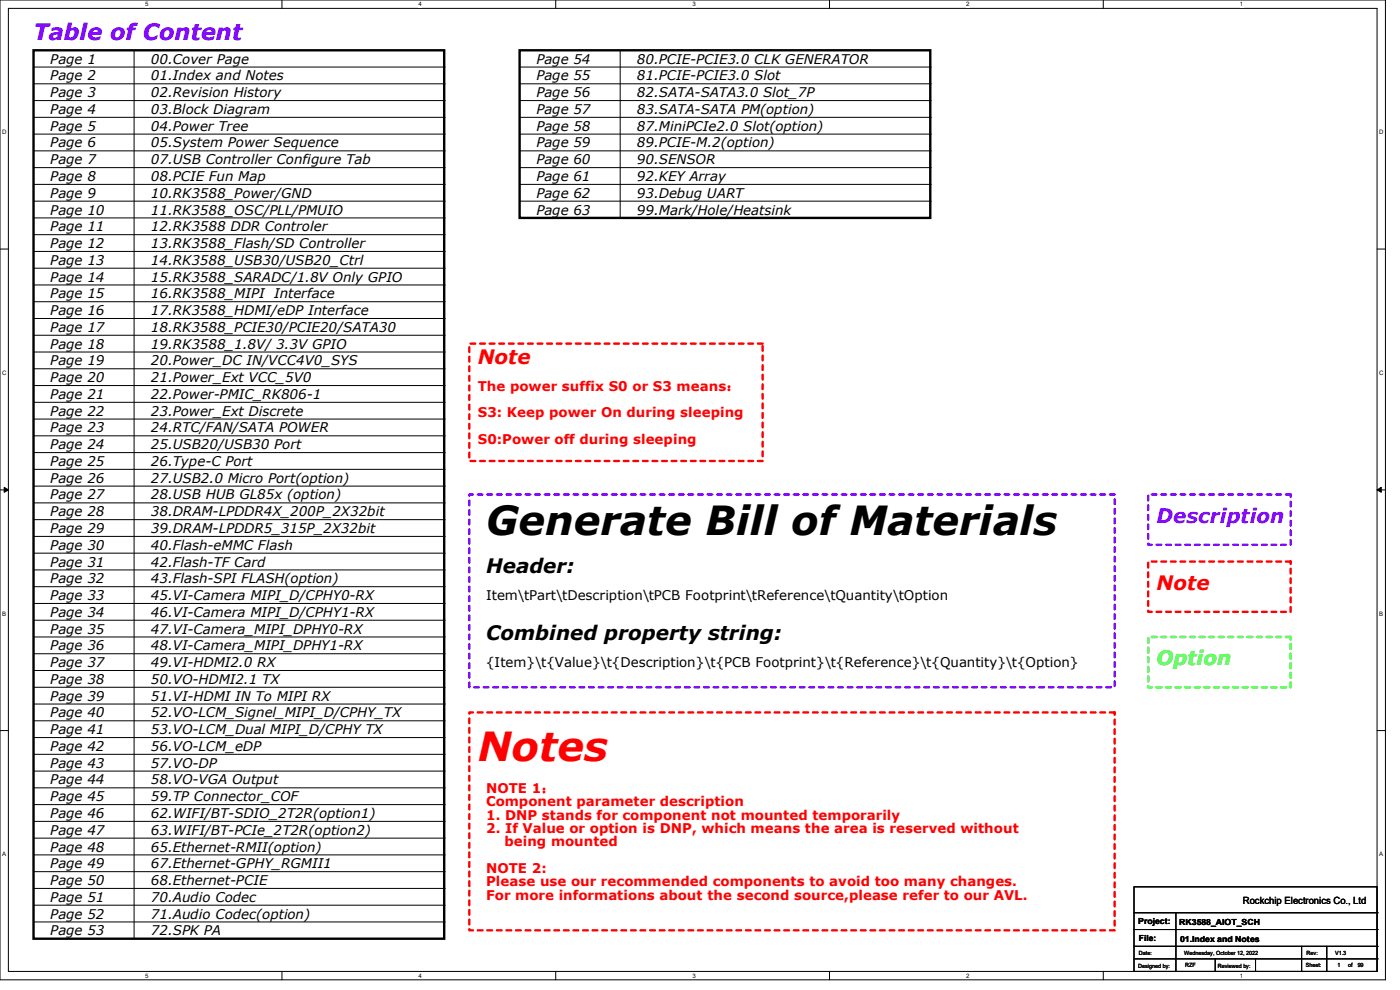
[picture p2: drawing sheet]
<svg xmlns="http://www.w3.org/2000/svg" width="297mm" height="210mm" viewBox="0 0 297 210" stroke-linecap="round" stroke-linejoin="round" font-family="sans-serif">
<defs><g id="words">
<text font-size="8.5" x="103.1" y="113.5">Generate Bill of Materials</text>
<text font-size="8.5" fill="#f00" x="101.3" y="161.5">Notes</text>
<text font-size="4.8" fill="#00f" x="7.1" y="8.4">Table of Content</text>
<g font-size="4.2" fill="#f00">
<text x="101.3" y="77.1">Note</text>
<text x="245.4" y="125.1">Note</text>
</g>
<text font-size="4.2" fill="#8000ff" x="245.4" y="110.9">Description</text>
<g font-size="4.2">
<text x="103.1" y="121.6">Header:</text>
<text x="103.1" y="135.8">Combined property string:</text>
</g>
<text font-size="4.2" fill="#0f0" x="245.4" y="141.1">Option</text>
<g font-size="2.8">
<text x="10.7" y="17.1">Page 2</text>
<text x="10.7" y="13.5">Page 1</text>
<text x="32" y="13.5">00.Cover Page</text>
<text x="32" y="17.1">01.Index and Notes</text>
<text x="113.8" y="13.5">Page 54</text>
<text x="113.8" y="17.1">Page 55</text>
<text x="135.1" y="13.5">80.PCIE-PCIE3.0 CLK GENERATOR</text>
<text x="135.1" y="17.1">81.PCIE-PCIE3.0 Slot</text>
<text x="10.7" y="20.6">Page 3</text>
<text x="32" y="20.6">02.Revision History</text>
<text x="113.8" y="20.6">Page 56</text>
<text x="135.1" y="20.6">82.SATA-SATA3.0 Slot_7P</text>
<text x="10.7" y="24.2">Page 4</text>
<text x="10.7" y="27.7">Page 5</text>
<text x="32" y="24.2">03.Block Diagram</text>
<text x="32" y="27.7">04.Power Tree</text>
<text x="113.8" y="24.2">Page 57</text>
<text x="113.8" y="27.7">Page 58</text>
<text x="135.1" y="24.2">83.SATA-SATA PM(option)</text>
<text x="135.1" y="27.7">87.MiniPCIe2.0 Slot(option)</text>
<text x="10.7" y="31.3">Page 6</text>
<text x="10.7" y="34.8">Page 7</text>
<text x="32" y="31.3">05.System Power Sequence</text>
<text x="32" y="34.8">07.USB Controller Configure Tab</text>
<text x="113.8" y="31.3">Page 59</text>
<text x="113.8" y="34.8">Page 60</text>
<text x="135.1" y="31.3">89.PCIE-M.2(option)</text>
<text x="135.1" y="34.8">90.SENSOR</text>
<text x="10.7" y="38.4">Page 8</text>
<text x="10.7" y="42">Page 9</text>
<text x="32" y="42">10.RK3588_Power/GND</text>
<text x="32" y="38.4">08.PCIE Fun Map</text>
<text x="113.8" y="38.4">Page 61</text>
<text x="113.8" y="42">Page 62</text>
<text x="135.1" y="38.4">92.KEY Array</text>
<text x="135.1" y="42">93.Debug UART</text>
<text x="10.7" y="45.5">Page 10</text>
<text x="32" y="45.5">11.RK3588_OSC/PLL/PMUIO</text>
<text x="113.8" y="45.5">Page 63</text>
<text x="135.1" y="45.5">99.Mark/Hole/Heatsink</text>
<text x="10.7" y="49.1">Page 11</text>
<text x="10.7" y="52.6">Page 12</text>
<text x="32" y="52.6">13.RK3588_Flash/SD Controller</text>
<text x="32" y="49.1">12.RK3588 DDR Controler</text>
<text x="10.7" y="56.2">Page 13</text>
<text x="10.7" y="59.7">Page 14</text>
<text x="32" y="56.2">14.RK3588_USB30/USB20_Ctrl</text>
<text x="32" y="59.7">15.RK3588_SARADC/1.8V Only GPIO</text>
<text x="10.7" y="63.3">Page 15</text>
<text x="32" y="63.3">16.RK3588_MIPI Interface</text>
<text x="10.7" y="66.8">Page 16</text>
<text x="10.7" y="70.4">Page 17</text>
<text x="32" y="66.8">17.RK3588_HDMI/eDP Interface</text>
<text x="32" y="70.4">18.RK3588_PCIE30/PCIE20/SATA30</text>
<text x="10.7" y="74">Page 18</text>
<text x="10.7" y="77.5">Page 19</text>
<text x="32" y="74">19.RK3588_1.8V/ 3.3V GPIO</text>
<text x="32" y="77.5">20.Power_DC IN/VCC4V0_SYS</text>
<text x="10.7" y="81.1">Page 20</text>
<text x="32" y="81.1">21.Power_Ext VCC_5V0</text>
<text x="10.7" y="84.6">Page 21</text>
<text x="10.7" y="88.2">Page 22</text>
<text x="32" y="84.6">22.Power-PMIC_RK806-1</text>
<text x="32" y="88.2">23.Power_Ext Discrete</text>
<text x="10.7" y="91.7">Page 23</text>
<text x="10.7" y="95.3">Page 24</text>
<text x="32" y="95.3">25.USB20/USB30 Port</text>
<text x="32" y="91.7">24.RTC/FAN/SATA POWER</text>
<text x="10.7" y="98.8">Page 25</text>
<text x="32" y="98.8">26.Type-C Port</text>
<text x="10.7" y="102.4">Page 26</text>
<text x="10.7" y="106">Page 27</text>
<text x="32" y="102.4">27.USB2.0 Micro Port(option)</text>
<text x="32" y="106">28.USB HUB GL85x (option)</text>
<text x="10.7" y="109.5">Page 28</text>
<text x="10.7" y="113.1">Page 29</text>
<text x="32" y="113.1">39.DRAM-LPDDR5_315P_2X32bit</text>
<text x="32" y="109.5">38.DRAM-LPDDR4X_200P_2X32bit</text>
<text x="10.7" y="116.6">Page 30</text>
<text x="32" y="116.6">40.Flash-eMMC Flash</text>
<text x="10.7" y="120.2">Page 31</text>
<text x="10.7" y="123.7">Page 32</text>
<text x="32" y="120.2">42.Flash-TF Card</text>
<text x="32" y="123.7">43.Flash-SPI FLASH(option)</text>
<text x="10.7" y="127.3">Page 33</text>
<text x="10.7" y="130.9">Page 34</text>
<text x="32" y="127.3">45.VI-Camera MIPI_D/CPHY0-RX</text>
<text x="32" y="130.9">46.VI-Camera MIPI_D/CPHY1-RX</text>
<text x="103.1" y="127.3">Item\tPart\tDescription\tPCB Footprint\tReference\tQuantity\tOption</text>
<text x="10.7" y="134.4">Page 35</text>
<text x="10.7" y="138">Page 36</text>
<text x="32" y="134.4">47.VI-Camera_MIPI_DPHY0-RX</text>
<text x="32" y="138">48.VI-Camera_MIPI_DPHY1-RX</text>
<text x="10.7" y="141.5">Page 37</text>
<text x="32" y="141.5">49.VI-HDMI2.0 RX</text>
<text x="103.1" y="141.5">{Item}\t{Value}\t{Description}\t{PCB Footprint}\t{Reference}\t{Quantity}\t{Option}</text>
<text x="10.7" y="145.1">Page 38</text>
<text x="10.7" y="148.6">Page 39</text>
<text x="32" y="145.1">50.VO-HDMI2.1 TX</text>
<text x="32" y="148.6">51.VI-HDMI IN To MIPI RX</text>
<text x="10.7" y="152.2">Page 40</text>
<text x="10.7" y="155.7">Page 41</text>
<text x="32" y="152.2">52.VO-LCM_Signel_MIPI_D/CPHY_TX</text>
<text x="32" y="155.7">53.VO-LCM_Dual MIPI_D/CPHY TX</text>
<text x="10.7" y="159.3">Page 42</text>
<text x="32" y="159.3">56.VO-LCM_eDP</text>
<text x="10.7" y="162.9">Page 43</text>
<text x="10.7" y="166.4">Page 44</text>
<text x="32" y="162.9">57.VO-DP</text>
<text x="32" y="166.4">58.VO-VGA Output</text>
<text x="10.7" y="170">Page 45</text>
<text x="10.7" y="173.5">Page 46</text>
<text x="32" y="170">59.TP Connector_COF</text>
<text x="32" y="173.5">62.WIFI/BT-SDIO_2T2R(option1)</text>
<text x="10.7" y="177.1">Page 47</text>
<text x="32" y="177.1">63.WIFI/BT-PCIe_2T2R(option2)</text>
<text x="10.7" y="180.6">Page 48</text>
<text x="10.7" y="184.2">Page 49</text>
<text x="32" y="184.2">67.Ethernet-GPHY_RGMII1</text>
<text x="32" y="180.6">65.Ethernet-RMII(option)</text>
<text x="10.7" y="187.7">Page 50</text>
<text x="10.7" y="191.3">Page 51</text>
<text x="32" y="187.7">68.Ethernet-PCIE</text>
<text x="32" y="191.3">70.Audio Codec</text>
<text x="10.7" y="194.9">Page 52</text>
<text x="32" y="194.9">71.Audio Codec(option)</text>
<text x="10.7" y="198.4">Page 53</text>
<text x="32" y="198.4">72.SPK PA</text>
</g>
<g font-size="2.8" fill="#f00">
<text x="101.3" y="82.8">The power suffix S0 or S3 means：</text>
<text x="101.3" y="88.5">S3: Keep power On during sleeping</text>
<text x="101.3" y="94.2">S0:Power off during sleeping</text>
<text x="103.1" y="168.2">NOTE 1：</text>
<text x="103.1" y="171">Component parameter description</text>
<text x="103.1" y="173.9">1. DNP stands for component not mounted temporarily</text>
<text x="103.1" y="176.7">2. If Value or option is DNP, which means the area is reserved without</text>
<text x="107" y="179.5">being mounted</text>
<text x="103.1" y="185.2">NOTE 2:</text>
<text x="103.1" y="188">Please use our recommended components to avoid too many changes.</text>
<text x="103.1" y="190.9">For more informations about the second source,please refer to our AVL.</text>
</g>
<text font-size="2.1" x="263.7" y="191.9">Rockchip Electronics Co., Ltd</text>
<g font-size="1.8">
<text x="241.5" y="196">Project:</text>
<text x="250.2" y="196.2">RK3588_AIOT_SCH</text>
<text x="241.6" y="199.6">File:</text>
<text x="250.4" y="199.7">01.Index and Notes</text>
</g>
<g font-size="1.3">
<text x="30.8" y="1.3">5</text>
<text x="88.8" y="1.3">4</text>
<text x="146.9" y="1.3">3</text>
<text x="205" y="1.3">2</text>
<text x="263.1" y="1.3">1</text>
<text x=".5" y="28.4">D</text>
<text x="292.6" y="28.4">D</text>
<text x=".5" y="79.5">C</text>
<text x="292.6" y="79.5">C</text>
<text x=".5" y="130.6">B</text>
<text x="292.6" y="130.6">B</text>
<text x=".5" y="181.7">A</text>
<text x="292.6" y="181.7">A</text>
<text x="30.8" y="207.4">5</text>
<text x="88.8" y="207.4">4</text>
<text x="146.9" y="207.4">3</text>
<text x="205" y="207.4">2</text>
<text x="263.1" y="207.4">1</text>
</g>
<g font-size="1.2">
<text x="241.6" y="202.6">Date:</text>
<text x="251.2" y="202.6">Wednesday, October 12, 2022</text>
<text x="277.2" y="202.6">Rev:</text>
<text x="283.2" y="202.6">V1.3</text>
<text x="241.5" y="205.3">Designed by:</text>
<text x="251.4" y="205.1">RZF</text>
<text x="258.4" y="205.3">Reviewed by:</text>
<text x="277" y="205.1">Sheet:</text>
<text x="283.8" y="205.1">1</text>
<text x="286" y="205.1">of</text>
<text x="288" y="205.1">99</text>
</g>
</g></defs>
<path d="M0 0h293.9v207.9h-293.9zM1.8 1.8h290.3v204.3h-290.3z" fill="none" stroke="#000" stroke-width=".21"/>
<g fill="#fff">
<path d="M30.8 .2h.7v1.4h-.7z"/>
<path d="M30.8 206.2h.7v1.4h-.7z"/>
</g>
<path d="M59.8 0v1.8M59.8 206.1v1.8" fill="none" stroke="#000" stroke-width=".21"/>
<g fill="#fff">
<path d="M88.8 .2h.7v1.4h-.7z"/>
<path d="M88.8 206.2h.7v1.4h-.7z"/>
</g>
<path d="M117.9 0v1.8M117.9 206.1v1.8" fill="none" stroke="#000" stroke-width=".21"/>
<g fill="#fff">
<path d="M146.9 .2h.7v1.4h-.7z"/>
<path d="M146.9 206.2h.7v1.4h-.7z"/>
</g>
<path d="M176 0v1.8M176 206.1v1.8" fill="none" stroke="#000" stroke-width=".21"/>
<g fill="#fff">
<path d="M205 .2h.7v1.4h-.7z"/>
<path d="M205 206.2h.7v1.4h-.7z"/>
</g>
<path d="M234.1 0v1.8M234.1 206.1v1.8" fill="none" stroke="#000" stroke-width=".21"/>
<g fill="#fff">
<path d="M263.1 .2h.6v1.4h-.6z"/>
<path d="M263.1 206.2h.6v1.4h-.6z"/>
<path d="M.5 27.3h.9v1.4h-.9z"/>
<path d="M292.6 27.3h.9v1.4h-.9z"/>
<path d="M.5 78.4h.9v1.4h-.9z"/>
<path d="M292.6 78.4h.9v1.4h-.9z"/>
</g>
<path d="M0 52.8h1.8M292.1 52.8h1.8" fill="none" stroke="#000" stroke-width=".21"/>
<g fill="#fff">
<path d="M.5 129.5h.8v1.4h-.8z"/>
<path d="M292.6 129.5h.8v1.4h-.8z"/>
</g>
<path d="M0 103.9h1.8M292.1 103.9h1.8" fill="none" stroke="#000" stroke-width=".21"/>
<path d="M.9 103.4l.9 .5-.9 .5zM292.1 103.9l.9-.5v1z" fill="#000" stroke="#000" stroke-width=".21"/>
<g fill="#fff">
<path d="M.5 180.5h.8v1.4h-.8z"/>
<path d="M292.6 180.5h.8v1.4h-.8z"/>
</g>
<g fill="none" stroke="#000" stroke-width=".21">
<path d="M7.1 14.2h87.1M7.1 17.8h87.1M28.4 10.7v188.4M94.2 14.2h.1M94.2 17.8h.1M110.2 14.2h87.2M110.2 17.8h87.2M131.6 10.7v35.5M197.4 14.2h.1M197.4 17.8h.1M7.1 21.3h87.1M7.1 24.9h87.1"/>
<path d="M7.1 28.4h87.1M7.1 32h87.1M7.1 35.6h87.1M7.1 39.1h87.1M94.2 21.3h.1M94.2 24.9h.1M94.2 28.4h.1M94.2 32h.1M94.2 35.6h.1M94.2 39.1h.1M110.2 21.3h87.2M110.2 24.9h87.2"/>
<path d="M110.2 28.4h87.2M110.2 32h87.2M110.2 35.6h87.2M110.2 39.1h87.2M197.4 21.3h.1M197.4 24.9h.1M197.4 28.4h.1M197.4 32h.1M197.4 35.6h.1M197.4 39.1h.1M7.1 42.7h87.1M7.1 46.2h87.1"/>
<path d="M7.1 49.8h87.1M7.1 53.3h87.1M7.1 56.9h87.1M94.2 42.7h.1M94.2 46.2h.1M94.2 49.8h.1M94.2 53.3h.1M94.2 56.9h.1M110.2 42.7h87.2M131.6 46.2h.1M197.4 42.7h.1M7.1 60.5h87.1"/>
<path d="M7.1 64h87.1M7.1 67.6h87.1M7.1 71.1h87.1M7.1 74.7h87.1M7.1 78.2h87.1M94.2 60.5h.1M94.2 64h.1M94.2 67.6h.1M94.2 71.1h.1M94.2 74.7h.1M94.2 78.2h.1M7.1 81.8h87.1"/>
<path d="M7.1 85.3h87.1M7.1 88.9h87.1M7.1 92.5h87.1M7.1 96h87.1M7.1 99.6h87.1M94.2 81.8h.1M94.2 85.3h.1M94.2 88.9h.1M94.2 92.5h.1M94.2 96h.1M94.2 99.6h.1M7.1 103.1h87.1"/>
<path d="M7.1 106.7h87.1M7.1 110.2h87.1M7.1 113.8h87.1M7.1 117.3h87.1M94.2 103.1h.1M94.2 106.7h.1M94.2 110.2h.1M94.2 113.8h.1M94.2 117.3h.1M7.1 120.9h87.1M7.1 124.5h87.1M7.1 128h87.1"/>
<path d="M7.1 131.6h87.1M7.1 135.1h87.1M7.1 138.7h87.1M94.2 120.9h.1M94.2 124.5h.1M94.2 128h.1M94.2 131.6h.1M94.2 135.1h.1M94.2 138.7h.1M0 155h1.8M7.1 142.2h87.1M7.1 145.8h87.1"/>
<path d="M7.1 149.4h87.1M7.1 152.9h87.1M7.1 156.5h87.1M94.2 142.2h.1M94.2 145.8h.1M94.2 149.4h.1M94.2 152.9h.1M94.2 156.5h.1M292.1 155h1.8M7.1 160h87.1M7.1 163.6h87.1M7.1 167.1h87.1"/>
<path d="M7.1 170.7h87.1M7.1 174.2h87.1M7.1 177.8h87.1M94.2 160h.1M94.2 163.6h.1M94.2 167.1h.1M94.2 170.7h.1M94.2 174.2h.1M94.2 177.8h.1M7.1 181.4h87.1M7.1 184.9h87.1M7.1 188.5h87.1"/>
<path d="M7.1 192h87.1M7.1 195.6h87.1M28.4 199.1h.1M94.2 181.4h.1M94.2 184.9h.1M94.2 188.5h.1M94.2 192h.1M94.2 195.6h.1M240.6 188.1h51.5v18h-51.5zM240.6 193.6h51.5M240.6 197.2h51.5M249.5 193.6v12.5"/>
<path d="M292.1 193.6h.1M292.1 197.2h.1M240.6 200.7h51.5M240.6 203.4h51.5M249.5 206.1h.1M257.8 206.1h.1M257.8 203.4v2.7M266.4 206.1h.1M266.4 203.4v2.7M276.1 206.1h.1M276.1 200.7v5.4M281.5 206.1h.1"/>
<path d="M281.5 200.7v5.4M292.1 200.7h.1M292.1 203.4h.1"/>
</g>
<path d="M99.6 72.9h62.2v24.9h-62.2zM243.6 119.1h30.2v10.7h-30.2zM99.6 151.1h136.9v46.3h-136.9z" fill="none" stroke="#f00" stroke-width=".51" stroke-dasharray="1 1"/>
<path d="M99.6 104.9h136.9v40.9h-136.9zM243.6 104.9h30.2v10.7h-30.2z" fill="none" stroke="#8000ff" stroke-width=".51" stroke-dasharray="1 1"/>
<path d="M7.1 10.7h87.1v188.4h-87.1zM110.2 10.7h87.2v35.5h-87.2z" fill="none" stroke="#000" stroke-width=".51"/>
<path d="M243.6 135.1h30.2v10.7h-30.2z" fill="none" stroke="#0f0" stroke-width=".51" stroke-dasharray="1 1"/>
<use href="#words"/>
</svg>
